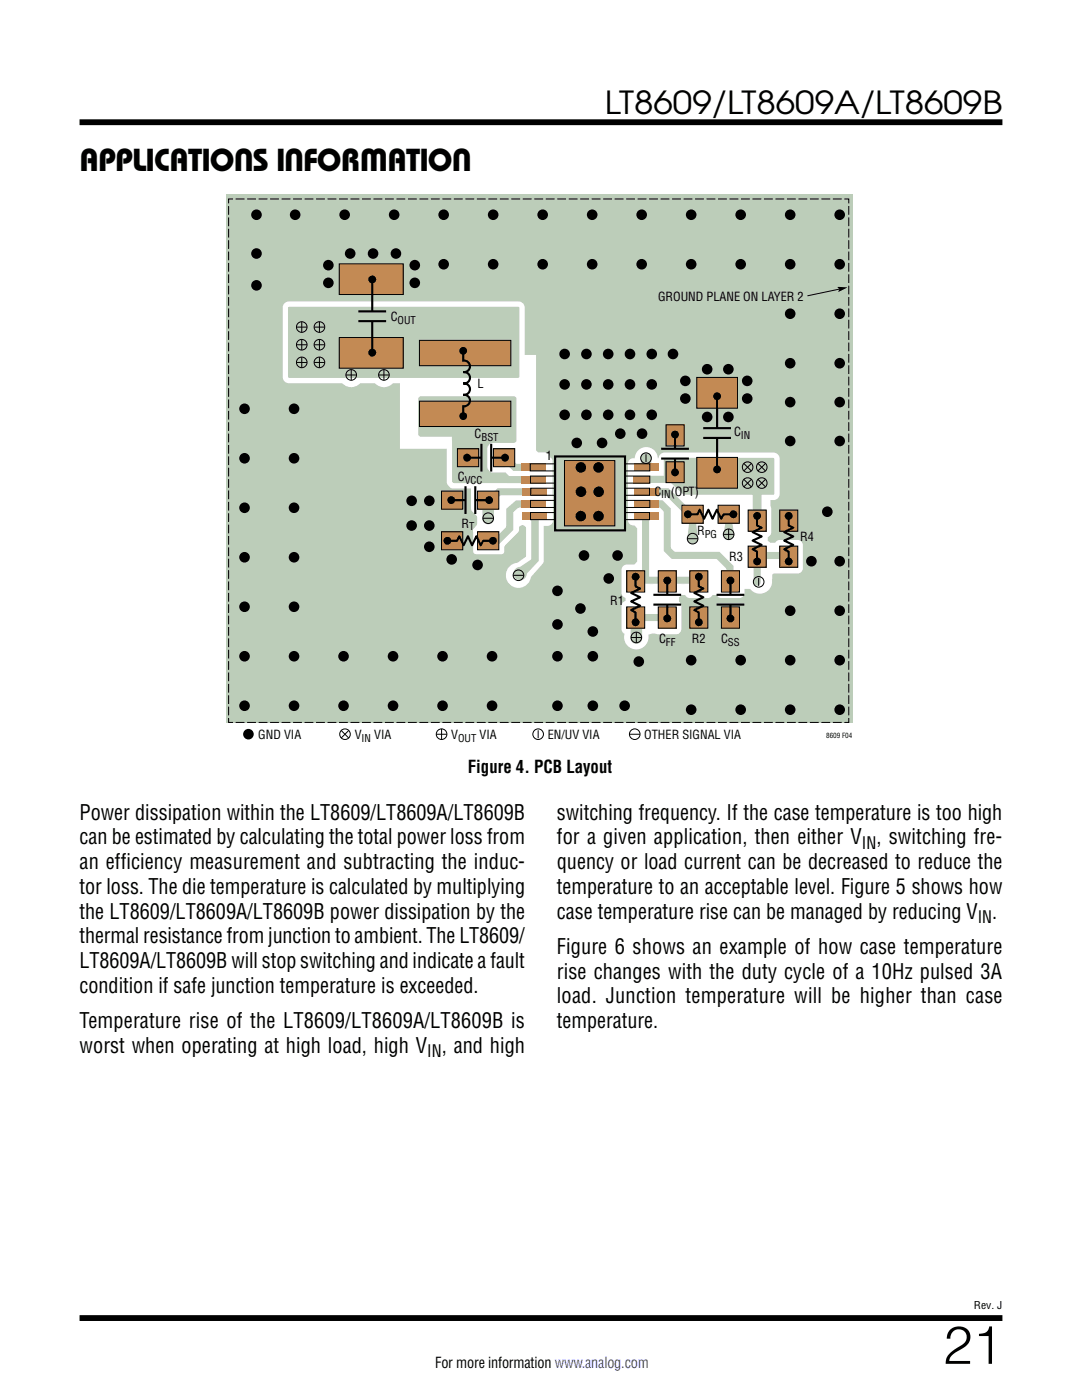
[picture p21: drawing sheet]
<svg xmlns="http://www.w3.org/2000/svg" width="216mm" height="279mm" viewBox="0 0 216 279" stroke-linecap="round" stroke-linejoin="round" font-family="sans-serif">
<defs><g id="words">
<text font-size="10.6" x="188.2" y="272.2">21</text>
<g font-size="6.3">
<text x="120.7" y="22.8">LT8609/LT8609A/LT8609B</text>
<text x="15.9" y="34.1">APPLICATIONS INFORMATION</text>
</g>
<g font-size="4.2">
<text x="15.9" y="163.6">Power dissipation within the LT8609/LT8609A/LT8609B</text>
<text x="111.1" y="163.6">switching frequency. If the case temperature is too high</text>
<text x="15.9" y="168.5">can be estimated by calculating the total power loss from</text>
<text x="15.9" y="173.4">an efficiency measurement and subtracting the induc-</text>
<text x="111.1" y="168.5">for a given application, then either V , switching fre-</text>
<text x="111.1" y="173.4">quency or load current can be decreased to reduce the</text>
<text x="15.9" y="178.4">tor loss. The die temperature is calculated by multiplying</text>
<text x="111.1" y="178.4">temperature to an acceptable level. Figure 5 shows how</text>
<text x="15.9" y="183.3">the LT8609/LT8609A/LT8609B power dissipation by the</text>
<text x="111.1" y="183.3">case temperature rise can be managed by reducing V .</text>
<text x="15.9" y="188.2">thermal resistance from junction to ambient. The LT8609/</text>
<text x="111.1" y="190.4">Figure 6 shows an example of how case temperature</text>
<text x="15.9" y="193.2">LT8609A/LT8609B will stop switching and indicate a fault</text>
<text x="111.1" y="195.3">rise changes with the duty cycle of a 10Hz pulsed 3A</text>
<text x="15.9" y="198.1">condition if safe junction temperature is exceeded.</text>
<text x="111.1" y="200.2">load. Junction temperature will be higher than case</text>
<text x="15.9" y="205.2">Temperature rise of the LT8609/LT8609A/LT8609B is</text>
<text x="111.1" y="205.2">temperature.</text>
<text x="15.9" y="210.1">worst when operating at high load, high V , and high</text>
</g>
<text font-size="3.5" x="93.4" y="154.2">Figure 4. PCB Layout</text>
<g font-size="3.4">
<text x="172" y="169.3">IN</text>
<text x="195.1" y="184.2">IN</text>
<text x="85.3" y="211">IN</text>
</g>
<text font-size="3" x="86.8" y="273.1">For more information www.analog.com</text>
<g font-size="2.5">
<text x="78" y="64.1">C</text>
<text x="131.3" y="60.1">GROUND PLANE ON LAYER 2</text>
<text x="95.3" y="77.5">L</text>
<text x="94.7" y="87.4">C</text>
<text x="146.5" y="87">C</text>
<text x="108.9" y="91.8">1</text>
<text x="91.4" y="96.1">C</text>
<text x="130.6" y="98.9">C</text>
<text x="133.8" y="98.9">(OPT)</text>
<text x="92.1" y="105.3">R</text>
<text x="139.1" y="106.9">R</text>
<text x="159.7" y="107.9">R4</text>
<text x="145.5" y="112.1">R3</text>
<text x="121.8" y="120.7">R1</text>
<text x="131.5" y="128.3">C</text>
<text x="138.1" y="128.3">R2</text>
<text x="143.9" y="128.3">C</text>
<text x="51.5" y="147.5">GND VIA</text>
<text x="70.8" y="147.5">V</text>
<text x="74.7" y="147.5">VIA</text>
<text x="90" y="147.5">V</text>
<text x="95.7" y="147.5">VIA</text>
<text x="109.3" y="147.5">EN/UV VIA</text>
<text x="128.5" y="147.5">OTHER SIGNAL VIA</text>
</g>
<g font-size="2.1">
<text x="79.3" y="64.6">OUT</text>
<text x="96.1" y="88">BST</text>
<text x="147.8" y="87.6">IN</text>
<text x="92.7" y="96.6">VCC</text>
<text x="131.9" y="99.5">IN</text>
<text x="93.6" y="105.8">T</text>
<text x="140.6" y="107.4">PG</text>
<text x="132.9" y="128.8">FF</text>
<text x="145.2" y="128.8">SS</text>
<text x="72.2" y="148">IN</text>
<text x="91.4" y="148">OUT</text>
<text x="194.3" y="261.2">Rev. J</text>
</g>
<text font-size="1.4" x="164.8" y="147.3">8609 F04</text>
</g></defs>
<path d="M15.9 24.4h184.1M15.9 263h184.1" fill="none" stroke="#000" stroke-width="1.2" stroke-linecap="butt"/>
<path d="M45.1 38.7h125v105.5h-125z" fill="#bccdb9"/>
<path d="M57.1 60.9l.5-.2h45.9a.71 .71 0 0 1 .7 .7v13.8a.71 .71 0 0 1-.7 .7h-45.9a.71 .71 0 0 1-.7-.7v-13.8zM89.7 88.1v8.3l.5 .5h18.7M104.2 88.9h-6.1l-.3 .5v3.9l.3 .5h3.2l.6 .7h7.8M132.1 91l.5-.2h21.7a.71 .71 0 0 1 .7 .7v7.1a.71 .71 0 0 1-.7 .7h-21.7a.71 .71 0 0 1-.7-.7v-7.1zM108.9 101.9h-5.2l-.7 .6v2" fill="none" stroke="#fff" stroke-width="1.1"/>
<circle cx="49.6" cy="146.5" r="1.06" fill="#000"/>
<g fill="none" stroke="#000" stroke-width=".2">
<path d="M46.5 39.7h-.9v.9M168.5 39.7h.9v.9M45.6 143.3v.9h.9M68.1 145.8l1.5 1.5M69.6 145.8l-1.5 1.5M87.1 146.5h2.1M88.1 145.5v2.1M107.4 145.7v1.6M125.6 146.5h2.1M169.4 143.3v.9h-.9"/>
<circle cx="68.8" cy="146.5" r="1.06"/>
<circle cx="88.1" cy="146.5" r="1.06"/>
<circle cx="107.4" cy="146.5" r="1.06"/>
<circle cx="126.7" cy="146.5" r="1.06"/>
</g>
<path d="M47 39.7h121.2M167.9 144.2h-121.1" fill="none" stroke="#000" stroke-width=".2" stroke-dasharray="1.8 .5" stroke-linecap="butt"/>
<path d="M169.4 41.1v101.9M45.6 142.8v-101.9" fill="none" stroke="#000" stroke-width=".2" stroke-dasharray="1.7 .5" stroke-linecap="butt"/>
<g fill="#fff" stroke="#fff" stroke-width="1.1">
<path d="M94.5 97h7.1l-.3-5.1h8.4v12.2h-1.7v8l-2.6 2.8-2-2.1 2-1.4 .1-.2v-6.2a1.43 1.43 0 0 0-2.5-.1v.9l-2.9 3v1.3h-5.2v-4.3l.8-.9v-2.1l-1.2-1.2z"/>
<path d="M102 113.4l.9-.5 .5-.1 2 2a1.98 1.98 0 0 1-2.7 1.8 1.98 1.98 0 0 1-.7-3.2z"/>
</g>
<path d="M101.9 92.5l.8 .8h2" fill="none" stroke="#bccdb9" stroke-width="1.4"/>
<path d="M100.4 94.8l.9 .9h5.5M104.7 98.1h-5.1l-.7 .7M105.2 100.6h-2l-1.5 1.3v3.6l-2.6 2.6" fill="none" stroke="#bccdb9" stroke-width="1.4" stroke-linecap="butt"/>
<g fill="#fff">
<path d="M79.8 75.9h24.1v-5.1h3.1v19.1l.4 .4h1.3a1.35 1.35 0 0 1 1.2 1.4h-7.8l.6-3.3 .4-.3v-8.7l-.4-.3h-18.9l-.3 .3v7.4l.3 .4h6.4v2.4h-10.4z"/>
<path d="M74.3 75.7l4.5 .2a2.44 2.44 0 0 1-2.3 1.4 2.44 2.44 0 0 1-2.2-1.6z"/>
<path d="M67.8 75.6l4.6 .1a2.44 2.44 0 0 1-2.4 1.6 2.44 2.44 0 0 1-2.2-1.7z"/>
<circle cx="127" cy="127.2" r="2.44"/>
<circle cx="151.6" cy="116" r="2.44"/>
<circle cx="129" cy="91.5" r="2.29"/>
</g>
<path d="M167.5 57.7l-6.4 1.3" fill="none" stroke="#000" stroke-width=".2"/>
<path d="M167 57.2l2.1 .2-1.8 .9 .2-.6z" fill="#000"/>
<g fill="#fff">
<path d="M126.6 96.3h7.2l2.6 2.5h17.3v7.8h-.5v1.3l.5 .4v8.4h-27.1v-4l.5-.6v-6.6l-.5-.6z"/>
<path d="M124.8 116.6h14.3v-1.7h11.4v2.6h-2.1v1.2h-13.1l.2 .5v7.2h-5.4l-1.7 .6h-3.6z"/>
<path d="M130.8 120.1l.6-.2h3.5a1.06 1.06 0 0 1 1.1 1v4.6a1.06 1.06 0 0 1-1.1 1.1h-3.5a1.06 1.06 0 0 1-1.1-1.1v-4.6l.1-.3z"/>
<path d="M124.5 120.1l.6-.2h3.5a1.06 1.06 0 0 1 1.1 1v4.6a1.06 1.06 0 0 1-1.1 1.1h-3.5a1.06 1.06 0 0 1-1.1-1.1v-4.6l.1-.3z"/>
<path d="M130.8 112.9l.6-.2h3.5a1.06 1.06 0 0 1 1.1 1v4.6a1.06 1.06 0 0 1-1.1 1.1h-3.5a1.06 1.06 0 0 1-1.1-1.1v-4.6l.1-.3z"/>
<path d="M124.5 112.9l.6-.2h3.5a1.06 1.06 0 0 1 1.1 1v4.6a1.06 1.06 0 0 1-1.1 1.1h-3.5a1.06 1.06 0 0 1-1.1-1.1v-4.6l.1-.3z"/>
<path d="M143.4 112.9l.6-.2h3.5a1.06 1.06 0 0 1 1.1 1v4.6a1.06 1.06 0 0 1-1.1 1.1h-3.5a1.06 1.06 0 0 1-1.1-1.1v-4.6l.1-.3z"/>
<path d="M148.5 101l.5-.4h.3h3.5a1.06 1.06 0 0 1 1.1 1v4.6a1.06 1.06 0 0 1-1.1 1.1h-3.5a1.06 1.06 0 0 1-1-1.1v-4.6z"/>
<path d="M153.2 108.3h1.5a1.06 1.06 0 0 1 .9-.5h3.5a1.06 1.06 0 0 1 1.1 1v4.6a1.06 1.06 0 0 1-1.1 1.1h-4.1a.66 .66 0 0 0-.9 .4v.8h-.9z"/>
<path d="M105.1 98.5l.6-.2h3.6a1.06 1.06 0 0 1 1 1v4.6a1.06 1.06 0 0 1-1 1.1h-3.6a1.06 1.06 0 0 1-1-1.1v-4.6v-.3z"/>
<path d="M137.1 112.9l.6-.2h3.5a1.06 1.06 0 0 1 1.1 1v4.6a1.06 1.06 0 0 1-1.1 1.1h-3.5a1.06 1.06 0 0 1-1.1-1.1v-4.6l.1-.3z"/>
<path d="M125.7 91.7l.6-.2h5a1.06 1.06 0 0 1 1 1v1.6a1.06 1.06 0 0 1-1 1.1v9.7h-5a1.06 1.06 0 0 1-1-1.1v-11.3v-.3z"/>
<path d="M145.8 104.5v7.8z"/>
</g>
<g fill="#bccdb9">
<path d="M137.7 103.9a.71 .71 0 0 1 .8-.1 .71 .71 0 0 1 .4 .6l.4 3.1a1.06 1.06 0 0 1-1.1 1.1 1.06 1.06 0 0 1-1.1-1.1l.4-3.1z"/>
<path d="M144.9 103.9a.71 .71 0 0 1 .8-.1 .71 .71 0 0 1 .4 .6l.4 2.2a1.06 1.06 0 0 1-1.1 1.1 1.06 1.06 0 0 1-1-1.1l.4-2.4z"/>
<path d="M128.1 90.7a1.07 1.07 0 0 1 1.2-.3 1.07 1.07 0 0 1 .7 1v1.5a1.15 1.15 0 0 1-1.1 .7 1.15 1.15 0 0 1-1.1-.7v-1.5z"/>
<path d="M125.9 123.2a1.36 1.36 0 0 1 2.2 .3v3.9a1.16 1.16 0 0 1-1.1 1.1 1.16 1.16 0 0 1-1.2-1.1v-3.9z"/>
<path d="M96.4 99.4a1.36 1.36 0 0 1 2.2 .2v4a1.16 1.16 0 0 1-1.2 1 1.16 1.16 0 0 1-1.1-1v-4z"/>
</g>
<path d="M130.4 98.2h2.7l5.1 5v1.2M156.2 110.9h-5.1v5.3M127.8 123.2h5.3" fill="none" stroke="#bccdb9" stroke-width="1.4"/>
<path d="M128.8 103.2v12.6h9.4M130.8 100.6h1.1l1.3 1.2v7.9l1.1 1.1h9l2.4 2.4v1.9" fill="none" stroke="#bccdb9" stroke-width="1.4" stroke-linecap="butt"/>
<path d="M151.1 97.8v5.2" fill="none" stroke="#bccdb9" stroke-width="1.8"/>
<path d="M106 103.7h1.5v8.3l-2.4 2.5a1.34 1.34 0 0 1-1.3 1.3 1.34 1.34 0 0 1-1.3-1.3 1.34 1.34 0 0 1 1.3-1.4l2.2-1.5z" fill="#bccdb9"/>
<path d="M129.7 95.7h3.2" fill="none" stroke="#bccdb9" stroke-width="1.4" stroke-linecap="butt"/>
<g fill="#c18853">
<path d="M126.5 92.6h4.9v1.4h-4.9z"/>
<path d="M126.5 95h3.2v1.4h-3.2z"/>
<path d="M126.4 97.4h5v1.4h-5z"/>
<path d="M126.5 99.9h4.9v1.4h-4.9z"/>
<path d="M126.4 102.3h5v1.4h-5z"/>
<path d="M104 92.6h5v1.4h-5z"/>
<path d="M104.1 97.4h5v1.4h-5z"/>
<path d="M104.1 99.9h4.9v1.4h-4.9z"/>
<path d="M104.1 102.3h4.9v1.4h-4.9z"/>
<path d="M104.1 95h4.9v1.4h-4.9z"/>
</g>
<path d="M110.8 91.1h13.9v14.7h-13.9z" fill="none" stroke="#000" stroke-width=".42"/>
<path d="M112.6 91.9h10.1v13h-10.1z" fill="#c18853"/>
<path d="M105.8 92.6h4.9v1.4h-4.9zM105.8 99.9h5v1.4h-5zM105.8 95h5v1.4h-5zM105.9 97.4h4.9v1.4h-4.9zM112.6 91.9h10.1v13h-10.1zM124.7 97.4h4.9v1.4h-4.9zM124.7 95h5v1.4h-5zM124.7 99.9h5v1.4h-5zM124.7 92.6h5v1.4h-5zM105.9 102.3h4.9v1.4h-4.9zM124.7 102.3h4.9v1.4h-4.9z" fill="none" stroke="#000" stroke-width=".2"/>
<g fill="#000">
<circle cx="115.9" cy="93.3" r="1.06"/>
<circle cx="115.9" cy="98.1" r="1.06"/>
<circle cx="119.4" cy="93.3" r="1.06"/>
<circle cx="119.5" cy="98.1" r="1.06"/>
<circle cx="115.9" cy="103" r="1.06"/>
<circle cx="119.4" cy="103" r="1.06"/>
</g>
<path d="M67.7 52.7h12.8v6.1h-12.8z" fill="#c38a54"/>
<path d="M67.7 52.7h12.8v6.1h-12.8z" fill="none" stroke="#000" stroke-width=".2"/>
<path d="M67.7 67.4h12.8v6.1h-12.8z" fill="#c38a54"/>
<path d="M67.7 67.4h12.8v6.1h-12.8z" fill="none" stroke="#000" stroke-width=".2"/>
<path d="M139 75.3h8.1v6.2h-8.1z" fill="#c38a54"/>
<path d="M139 75.3h8.1v6.2h-8.1z" fill="none" stroke="#000" stroke-width=".2"/>
<path d="M139 91.3h8.1v6.1h-8.1z" fill="#c38a54"/>
<path d="M139 91.3h8.1v6.1h-8.1z" fill="none" stroke="#000" stroke-width=".2"/>
<path d="M132.9 84.8h3.6v4.2h-3.6z" fill="#c38a54"/>
<path d="M132.9 84.8h3.6v4.2h-3.6z" fill="none" stroke="#000" stroke-width=".2"/>
<path d="M132.9 92.2h3.6v4.1h-3.6z" fill="#c38a54"/>
<path d="M132.9 92.2h3.6v4.1h-3.6z" fill="none" stroke="#000" stroke-width=".2"/>
<path d="M83.7 67.9h18.2v5.1h-18.2z" fill="#c38a54"/>
<path d="M83.7 67.9h18.2v5.1h-18.2z" fill="none" stroke="#000" stroke-width=".2"/>
<path d="M83.7 80.1h18.2v5h-18.2z" fill="#c38a54"/>
<path d="M83.7 80.1h18.2v5h-18.2z" fill="none" stroke="#000" stroke-width=".2"/>
<path d="M131.9 89.6h5.6M131.9 91.5h5.6M134.7 86.7v2.8M134.7 91.5v2.7" fill="none" stroke="#000" stroke-width=".42"/>
<g fill="#000">
<circle cx="134.7" cy="86.7" r=".79"/>
<circle cx="134.7" cy="94.3" r=".79"/>
</g>
<path d="M125 113.9h3.6v4.3h-3.6z" fill="#c38a54"/>
<path d="M125 113.9h3.6v4.3h-3.6z" fill="none" stroke="#000" stroke-width=".2"/>
<path d="M125 121.1h3.6v4.3h-3.6z" fill="#c38a54"/>
<path d="M125 121.1h3.6v4.3h-3.6z" fill="none" stroke="#000" stroke-width=".2"/>
<path d="M126.8 115.1v1.9l.9 .5-1.8 .8 1.8 .9-1.8 .8 1.8 .9-1.8 .9 .9 .4v2" fill="none" stroke="#000" stroke-width=".42"/>
<g fill="#000">
<circle cx="126.8" cy="115.1" r=".79"/>
<circle cx="126.8" cy="124.2" r=".79"/>
</g>
<path d="M131.3 113.9h3.6v4.3h-3.6z" fill="#c38a54"/>
<path d="M131.3 113.9h3.6v4.3h-3.6z" fill="none" stroke="#000" stroke-width=".2"/>
<path d="M131.3 121.1h3.6v4.3h-3.6z" fill="#c38a54"/>
<path d="M131.3 121.1h3.6v4.3h-3.6z" fill="none" stroke="#000" stroke-width=".2"/>
<path d="M130.4 118.7h5.5M133.1 115.9v2.8M130.4 120.7h5.5M133.1 120.7v2.7" fill="none" stroke="#000" stroke-width=".42"/>
<g fill="#000">
<circle cx="133.1" cy="115.9" r=".79"/>
<circle cx="133.1" cy="123.4" r=".79"/>
</g>
<path d="M137.6 113.9h3.6v4.3h-3.6z" fill="#c38a54"/>
<path d="M137.6 113.9h3.6v4.3h-3.6z" fill="none" stroke="#000" stroke-width=".2"/>
<path d="M137.6 121.1h3.6v4.3h-3.6z" fill="#c38a54"/>
<path d="M137.6 121.1h3.6v4.3h-3.6z" fill="none" stroke="#000" stroke-width=".2"/>
<path d="M139.4 115.1v1.9l.9 .5-1.8 .8 1.8 .9-1.8 .8 1.8 .9-1.8 .9 .9 .4v2" fill="none" stroke="#000" stroke-width=".42"/>
<g fill="#000">
<circle cx="139.4" cy="115.1" r=".79"/>
<circle cx="139.4" cy="124.2" r=".79"/>
</g>
<path d="M144 113.9h3.5v4.3h-3.5z" fill="#c38a54"/>
<path d="M144 113.9h3.5v4.3h-3.5z" fill="none" stroke="#000" stroke-width=".2"/>
<path d="M144 121.1h3.5v4.3h-3.5z" fill="#c38a54"/>
<path d="M144 121.1h3.5v4.3h-3.5z" fill="none" stroke="#000" stroke-width=".2"/>
<path d="M143 118.7h5.5M145.7 115.9v2.8M143 120.7h5.5M145.7 120.7v2.7" fill="none" stroke="#000" stroke-width=".42"/>
<g fill="#000">
<circle cx="145.7" cy="115.9" r=".79"/>
<circle cx="145.7" cy="123.4" r=".79"/>
</g>
<path d="M149.3 101.8h3.6v4.2h-3.6z" fill="#c38a54"/>
<path d="M149.3 101.8h3.6v4.2h-3.6z" fill="none" stroke="#000" stroke-width=".2"/>
<path d="M149.3 109h3.6v4.2h-3.6z" fill="#c38a54"/>
<path d="M149.3 109h3.6v4.2h-3.6z" fill="none" stroke="#000" stroke-width=".2"/>
<path d="M151.1 103v1.9l.9 .4-1.8 .9 1.8 .9-1.8 .8 1.8 .9-1.8 .8 .9 .5v2" fill="none" stroke="#000" stroke-width=".42"/>
<g fill="#000">
<circle cx="151.1" cy="112" r=".79"/>
<circle cx="151.1" cy="103" r=".79"/>
</g>
<path d="M155.6 101.8h3.6v4.2h-3.6z" fill="#c38a54"/>
<path d="M155.6 101.8h3.6v4.2h-3.6z" fill="none" stroke="#000" stroke-width=".2"/>
<path d="M155.6 109h3.6v4.2h-3.6z" fill="#c38a54"/>
<path d="M155.6 109h3.6v4.2h-3.6z" fill="none" stroke="#000" stroke-width=".2"/>
<path d="M157.4 103v1.9l.9 .4-1.8 .9 1.8 .9-1.8 .8 1.8 .9-1.8 .8 .9 .5v2" fill="none" stroke="#000" stroke-width=".42"/>
<g fill="#000">
<circle cx="157.4" cy="112" r=".79"/>
<circle cx="157.4" cy="103" r=".79"/>
</g>
<path d="M136.1 100.8h4.2v3.6h-4.2z" fill="#c38a54"/>
<path d="M136.1 100.8h4.2v3.6h-4.2z" fill="none" stroke="#000" stroke-width=".2"/>
<path d="M143.3 100.8h4.2v3.6h-4.2z" fill="#c38a54"/>
<path d="M143.3 100.8h4.2v3.6h-4.2z" fill="none" stroke="#000" stroke-width=".2"/>
<path d="M137.3 102.7h1.9l.4-1 .9 1.8 .9-1.8 .8 1.8 .8-1.8 .9 1.8 .5-.8h1.9" fill="none" stroke="#000" stroke-width=".42"/>
<g fill="#000">
<circle cx="137.3" cy="102.6" r=".79"/>
<circle cx="146.3" cy="102.6" r=".79"/>
</g>
<path d="M88.1 106.1h4.2v3.6h-4.2z" fill="#c38a54"/>
<path d="M88.1 106.1h4.2v3.6h-4.2z" fill="none" stroke="#000" stroke-width=".2"/>
<path d="M95.3 106.1h4.2v3.6h-4.2z" fill="#c38a54"/>
<path d="M95.3 106.1h4.2v3.6h-4.2z" fill="none" stroke="#000" stroke-width=".2"/>
<path d="M89.3 107.9h1.9l.4-.9 .9 1.8 .9-1.8 .8 1.8 .9-1.8 .8 1.8 .5-.9h2" fill="none" stroke="#000" stroke-width=".42"/>
<g fill="#000">
<circle cx="89.3" cy="107.9" r=".79"/>
<circle cx="98.4" cy="107.9" r=".79"/>
</g>
<path d="M88.1 98h4.2v3.6h-4.2z" fill="#c38a54"/>
<path d="M88.1 98h4.2v3.6h-4.2z" fill="none" stroke="#000" stroke-width=".2"/>
<path d="M95.3 98h4.2v3.6h-4.2z" fill="#c38a54"/>
<path d="M95.3 98h4.2v3.6h-4.2z" fill="none" stroke="#000" stroke-width=".2"/>
<path d="M90 99.8h2.9M92.9 97v5.6M94.8 99.8h2.8M94.8 97v5.6" fill="none" stroke="#000" stroke-width=".42"/>
<g fill="#000">
<circle cx="90" cy="99.8" r=".79"/>
<circle cx="97.6" cy="99.8" r=".79"/>
</g>
<path d="M91.3 89.5h4.2v3.6h-4.2z" fill="#c38a54"/>
<path d="M91.3 89.5h4.2v3.6h-4.2z" fill="none" stroke="#000" stroke-width=".2"/>
<path d="M98.5 89.5h4.2v3.6h-4.2z" fill="#c38a54"/>
<g fill="none" stroke="#000" stroke-width=".2">
<path d="M59.2 72.3h2.1M59.2 68.8h2.1M59.2 65.3h2.1M60.2 64.2v2.1M60.2 67.7v2.2M60.2 71.3v2.1M62.7 72.3h2.1M62.7 68.8h2.1M62.7 65.3h2.1M63.7 64.2v2.1M63.7 67.7v2.2M63.7 71.3v2.1"/>
<path d="M69 74.8h2.1M70.1 73.8v2.1M75.6 74.8h2.1M76.6 73.8v2.1M98.5 89.5h4.2v3.6h-4.2zM128.9 90.7v1.5M148.4 92.5l1.5 1.5M148.4 95.7l1.5 1.5M149.9 92.5l-1.5 1.5M149.9 95.7l-1.5 1.5M151.2 92.5l1.5 1.5M151.2 95.7l1.5 1.5"/>
<path d="M152.7 92.5l-1.5 1.5M152.7 95.7l-1.5 1.5M96.4 103.4h2.1M102.4 114.8h2.1M137.1 107.5h2.1M144.3 106.6h2.1M145.4 105.6v2.1M151.4 115.3v1.6M125.9 127.2h2.1M127 126.2v2.1"/>
<circle cx="60.2" cy="68.8" r="1.06"/>
<circle cx="60.2" cy="72.3" r="1.06"/>
<circle cx="60.2" cy="65.3" r="1.06"/>
<circle cx="63.7" cy="72.3" r="1.06"/>
<circle cx="63.7" cy="68.8" r="1.06"/>
<circle cx="63.7" cy="65.3" r="1.06"/>
<circle cx="70.1" cy="74.8" r="1.06"/>
<circle cx="76.6" cy="74.8" r="1.06"/>
<circle cx="128.9" cy="91.4" r="1.06"/>
<circle cx="149.2" cy="96.4" r="1.06"/>
<circle cx="149.2" cy="93.2" r="1.06"/>
<circle cx="152" cy="96.4" r="1.06"/>
<circle cx="152" cy="93.2" r="1.06"/>
<circle cx="97.4" cy="103.4" r="1.06"/>
<circle cx="103.5" cy="114.8" r="1.06"/>
<circle cx="138.2" cy="107.5" r="1.06"/>
<circle cx="145.4" cy="106.6" r="1.06"/>
<circle cx="151.4" cy="116.1" r="1.06"/>
<circle cx="127" cy="127.2" r="1.06"/>
</g>
<g fill="none" stroke="#000" stroke-width=".42">
<path d="M74.3 55.8v6.3M71.5 62.1h5.5M71.5 64.1h5.5M74.3 64.1v6.3M92.4 70.5v1.5a1.16 1.16 0 0 1 1.4 1.1 1.16 1.16 0 0 1-1.4 1.1 1.15 1.15 0 0 1 1.4 1.2 1.15 1.15 0 0 1-1.4 1.1 1.15 1.15 0 0 1 1.4 1.2 1.15 1.15 0 0 1-1.4 1.1 1.16 1.16 0 0 1 1.4 1.1 1.16 1.16 0 0 1-1.4 1.2v1.4M143.1 79.1v6.3M93.2 91.3h2.8M96.1 88.6v5.5M98 91.3h2.7M98 88.6v5.5M140.3 85.4h5.6M140.3 87.4h5.6"/>
<path d="M143.1 87.4v6.3"/>
</g>
<g fill="#000">
<circle cx="51.2" cy="50.6" r="1.06"/>
<circle cx="51.2" cy="42.9" r="1.06"/>
<circle cx="51.2" cy="56.9" r="1.06"/>
<circle cx="58.9" cy="42.9" r="1.06"/>
<circle cx="65.5" cy="56.4" r="1.06"/>
<circle cx="65.5" cy="52.9" r="1.06"/>
<circle cx="68.8" cy="42.9" r="1.06"/>
<circle cx="69.9" cy="50.6" r="1.06"/>
<circle cx="74.3" cy="55.8" r=".79"/>
<circle cx="74.4" cy="50.6" r="1.06"/>
<circle cx="78.7" cy="42.9" r="1.06"/>
<circle cx="79" cy="50.6" r="1.06"/>
<circle cx="82.8" cy="52.9" r="1.06"/>
<circle cx="82.8" cy="56.4" r="1.06"/>
<circle cx="88.5" cy="52.7" r="1.06"/>
<circle cx="88.5" cy="42.9" r="1.06"/>
<circle cx="98.4" cy="42.9" r="1.06"/>
<circle cx="98.4" cy="52.7" r="1.06"/>
<circle cx="108.3" cy="42.9" r="1.06"/>
<circle cx="108.3" cy="52.7" r="1.06"/>
<circle cx="118.2" cy="42.9" r="1.06"/>
<circle cx="118.2" cy="52.7" r="1.06"/>
<circle cx="128" cy="42.9" r="1.06"/>
<circle cx="128" cy="52.7" r="1.06"/>
<circle cx="137.9" cy="42.9" r="1.06"/>
<circle cx="137.9" cy="52.7" r="1.06"/>
<circle cx="147.8" cy="42.9" r="1.06"/>
<circle cx="147.8" cy="52.7" r="1.06"/>
<circle cx="157.7" cy="42.9" r="1.06"/>
<circle cx="157.7" cy="52.7" r="1.06"/>
<circle cx="167.6" cy="42.9" r="1.06"/>
<circle cx="167.6" cy="52.7" r="1.06"/>
<circle cx="74.3" cy="70.4" r=".79"/>
<circle cx="92.4" cy="70" r=".79"/>
<circle cx="112.7" cy="76.7" r="1.06"/>
<circle cx="112.7" cy="70.6" r="1.06"/>
<circle cx="117" cy="70.6" r="1.06"/>
<circle cx="117" cy="76.7" r="1.06"/>
<circle cx="121.4" cy="70.6" r="1.06"/>
<circle cx="121.4" cy="76.7" r="1.06"/>
<circle cx="125.7" cy="70.6" r="1.06"/>
<circle cx="125.7" cy="76.7" r="1.06"/>
<circle cx="130" cy="70.6" r="1.06"/>
<circle cx="130" cy="76.7" r="1.06"/>
<circle cx="134.3" cy="70.6" r="1.06"/>
<circle cx="136.8" cy="79.5" r="1.06"/>
<circle cx="136.8" cy="76" r="1.06"/>
<circle cx="141.1" cy="73.7" r="1.06"/>
<circle cx="143.1" cy="79.1" r=".79"/>
<circle cx="145.3" cy="73.7" r="1.06"/>
<circle cx="149.1" cy="76" r="1.06"/>
<circle cx="149.1" cy="79.5" r="1.06"/>
<circle cx="157.7" cy="72.5" r="1.06"/>
<circle cx="157.7" cy="62.6" r="1.06"/>
<circle cx="167.6" cy="72.5" r="1.06"/>
<circle cx="167.6" cy="62.6" r="1.06"/>
<circle cx="48.8" cy="91.5" r="1.06"/>
<circle cx="48.8" cy="81.6" r="1.06"/>
<circle cx="58.7" cy="91.5" r="1.06"/>
<circle cx="58.7" cy="81.6" r="1.06"/>
<circle cx="82.1" cy="99.9" r="1.06"/>
<circle cx="85.7" cy="99.9" r="1.06"/>
<circle cx="92.4" cy="83" r=".79"/>
<circle cx="93.2" cy="91.3" r=".79"/>
<circle cx="100.8" cy="91.3" r=".79"/>
<circle cx="112.7" cy="82.8" r="1.06"/>
<circle cx="115.1" cy="88.4" r="1.06"/>
<circle cx="117" cy="82.8" r="1.06"/>
<circle cx="120.1" cy="88.4" r="1.06"/>
<circle cx="121.4" cy="82.8" r="1.06"/>
<circle cx="123.8" cy="86.5" r="1.06"/>
<circle cx="125.7" cy="82.8" r="1.06"/>
<circle cx="128.1" cy="86.5" r="1.06"/>
<circle cx="130" cy="82.8" r="1.06"/>
<circle cx="141.1" cy="83.2" r="1.06"/>
<circle cx="143.1" cy="93.7" r=".79"/>
<circle cx="145.3" cy="83.2" r="1.06"/>
<circle cx="157.7" cy="80.3" r="1.06"/>
<circle cx="157.7" cy="88" r="1.06"/>
<circle cx="167.6" cy="80.3" r="1.06"/>
<circle cx="167.6" cy="88" r="1.06"/>
<circle cx="48.8" cy="111.2" r="1.06"/>
<circle cx="48.8" cy="101.3" r="1.06"/>
<circle cx="58.7" cy="111.2" r="1.06"/>
<circle cx="58.7" cy="101.3" r="1.06"/>
<circle cx="82.1" cy="104.9" r="1.06"/>
<circle cx="85.7" cy="104.9" r="1.06"/>
<circle cx="85.7" cy="109.1" r="1.06"/>
<circle cx="90.1" cy="111.6" r="1.06"/>
<circle cx="95.3" cy="112.7" r="1.06"/>
<circle cx="111.2" cy="117.9" r="1.06"/>
<circle cx="116.5" cy="110.9" r="1.06"/>
<circle cx="121.5" cy="115.4" r="1.06"/>
<circle cx="123.2" cy="110.9" r="1.06"/>
<circle cx="161.9" cy="112" r="1.06"/>
<circle cx="165.1" cy="102.1" r="1.06"/>
<circle cx="167.6" cy="112" r="1.06"/>
<circle cx="48.8" cy="121.1" r="1.06"/>
<circle cx="48.8" cy="131" r="1.06"/>
<circle cx="58.7" cy="121.1" r="1.06"/>
<circle cx="58.7" cy="131" r="1.06"/>
<circle cx="68.5" cy="131" r="1.06"/>
<circle cx="78.4" cy="131" r="1.06"/>
<circle cx="88.3" cy="131" r="1.06"/>
<circle cx="98.2" cy="131" r="1.06"/>
<circle cx="111.2" cy="131" r="1.06"/>
<circle cx="111.2" cy="124.6" r="1.06"/>
<circle cx="115.8" cy="121.4" r="1.06"/>
<circle cx="118.3" cy="126" r="1.06"/>
<circle cx="118.3" cy="131" r="1.06"/>
<circle cx="127.5" cy="132" r="1.06"/>
<circle cx="137.9" cy="131.8" r="1.06"/>
<circle cx="147.8" cy="131.8" r="1.06"/>
<circle cx="157.7" cy="121.9" r="1.06"/>
<circle cx="157.7" cy="131.8" r="1.06"/>
<circle cx="167.6" cy="121.9" r="1.06"/>
<circle cx="167.6" cy="131.8" r="1.06"/>
<circle cx="48.8" cy="140.8" r="1.06"/>
<circle cx="58.7" cy="140.8" r="1.06"/>
<circle cx="68.5" cy="140.8" r="1.06"/>
<circle cx="78.4" cy="140.8" r="1.06"/>
<circle cx="88.3" cy="140.8" r="1.06"/>
<circle cx="98.2" cy="140.8" r="1.06"/>
<circle cx="111.2" cy="140.8" r="1.06"/>
<circle cx="118.3" cy="140.8" r="1.06"/>
<circle cx="124.6" cy="140.8" r="1.06"/>
<circle cx="137.9" cy="141.6" r="1.06"/>
<circle cx="147.8" cy="141.6" r="1.06"/>
<circle cx="157.7" cy="141.6" r="1.06"/>
<circle cx="167.6" cy="141.6" r="1.06"/>
</g>
<use href="#words"/>
</svg>
